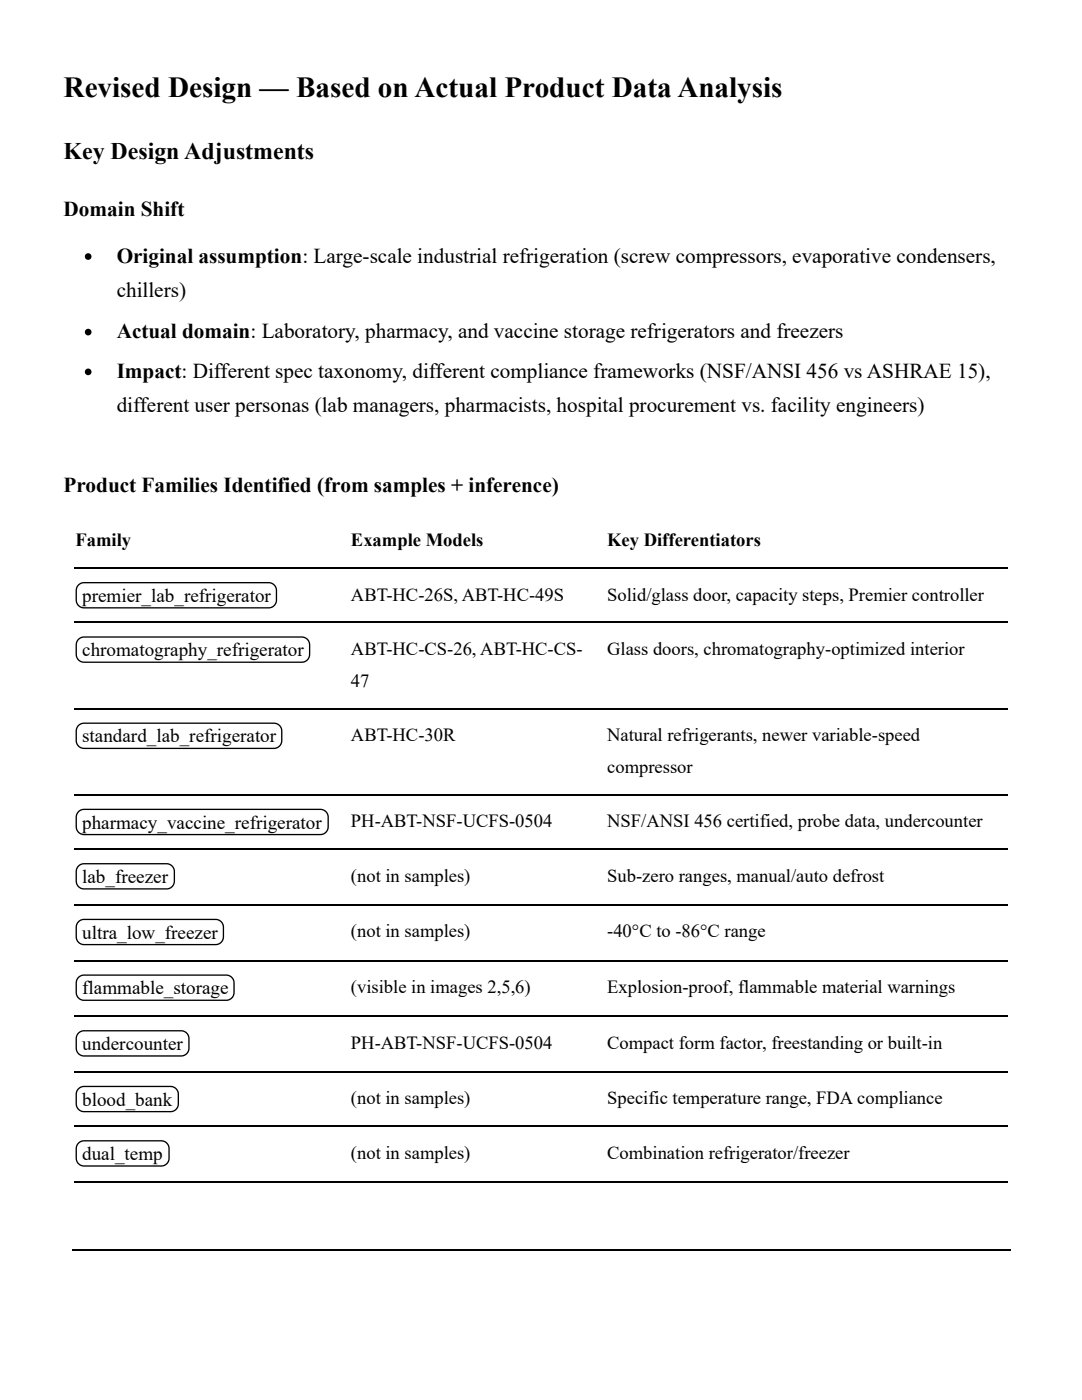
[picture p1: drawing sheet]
<svg xmlns="http://www.w3.org/2000/svg" width="216mm" height="279mm" viewBox="0 0 216 279" stroke-linecap="round" stroke-linejoin="round" font-family="sans-serif">
<defs><g id="words">
<text font-size="5.8" x="12.7" y="19.3">Revised Design — Based on Actual Product Data Analysis</text>
<text font-size="4.8" x="12.7" y="31.8">Key Design Adjustments</text>
<g font-size="4.2">
<text x="12.7" y="43.1">Domain Shift</text>
<text x="23.3" y="52.4">Original assumption: Large-scale industrial refrigeration (screw compressors, evaporative condensers,</text>
<text x="23.3" y="59.3">chillers)</text>
<text x="23.3" y="67.5">Actual domain: Laboratory, pharmacy, and vaccine storage refrigerators and freezers</text>
<text x="23.3" y="75.4">Impact: Different spec taxonomy, different compliance frameworks (NSF/ANSI 456 vs ASHRAE 15),</text>
<text x="23.3" y="82.3">different user personas (lab managers, pharmacists, hospital procurement vs. facility engineers)</text>
<text x="12.7" y="98.2">Product Families Identified (from samples + inference)</text>
</g>
<g font-size="3.8">
<text x="16.4" y="120.1">premier_lab_refrigerator</text>
<text x="16.4" y="131">chromatography_refrigerator</text>
<text x="16.4" y="148.2">standard_lab_refrigerator</text>
<text x="16.4" y="165.4">pharmacy_vaccine_refrigerator</text>
<text x="16.4" y="176.2">lab_freezer</text>
<text x="16.4" y="187.3">ultra_low_freezer</text>
<text x="16.4" y="198.4">flammable_storage</text>
<text x="16.4" y="209.5">undercounter</text>
<text x="16.4" y="220.7">blood_bank</text>
<text x="16.4" y="231.5">dual_temp</text>
</g>
<g font-size="3.7">
<text x="15.1" y="109">Family</text>
<text x="70" y="109">Example Models</text>
<text x="121.2" y="109">Key Differentiators</text>
<text x="70" y="119.9">ABT-HC-26S, ABT-HC-49S</text>
<text x="121.2" y="119.9">Solid/glass door, capacity steps, Premier controller</text>
<text x="70" y="130.7">ABT-HC-CS-26, ABT-HC-CS-</text>
<text x="121.2" y="130.7">Glass doors, chromatography-optimized interior</text>
<text x="70" y="137.1">47</text>
<text x="70" y="147.9">ABT-HC-30R</text>
<text x="121.2" y="147.9">Natural refrigerants, newer variable-speed</text>
<text x="121.2" y="154.3">compressor</text>
<text x="70" y="165.1">PH-ABT-NSF-UCFS-0504</text>
<text x="121.2" y="165.1">NSF/ANSI 456 certified, probe data, undercounter</text>
<text x="70" y="175.9">(not in samples)</text>
<text x="121.2" y="175.9">Sub-zero ranges, manual/auto defrost</text>
<text x="70" y="187.1">(not in samples)</text>
<text x="121.2" y="187.1">-40°C to -86°C range</text>
<text x="70" y="198.2">(visible in images 2,5,6)</text>
<text x="121.2" y="198.2">Explosion-proof, flammable material warnings</text>
<text x="70" y="209.3">PH-ABT-NSF-UCFS-0504</text>
<text x="121.2" y="209.3">Compact form factor, freestanding or built-in</text>
<text x="70" y="220.4">(not in samples)</text>
<text x="121.2" y="220.4">Specific temperature range, FDA compliance</text>
<text x="70" y="231.2">(not in samples)</text>
<text x="121.2" y="231.2">Combination refrigerator/freezer</text>
</g>
</g></defs>
<g fill="#000">
<circle cx="17.6" cy="51.2" r=".66"/>
<circle cx="17.6" cy="66.3" r=".66"/>
<circle cx="17.6" cy="74.2" r=".66"/>
</g>
<g fill="none" stroke="#000" stroke-width=".26">
<path d="M14.8 113.4h186.3M15.7 116.7l.5-.3 .6-.1h36.8a1.56 1.56 0 0 1 1.6 1.5v2a1.56 1.56 0 0 1-1.6 1.5h-36.8a1.56 1.56 0 0 1-1.6-1.5v-2.3zM14.8 124.2h186.3M15.7 127.6l.5-.3 .6-.2h43.4a1.56 1.56 0 0 1 1.6 1.6v1.9a1.56 1.56 0 0 1-1.6 1.6h-43.4a1.56 1.56 0 0 1-1.6-1.6v-2.2zM14.8 141.4h186.3M14.8 158.6h186.3M15.7 144.8l.5-.4 .6-.1h37.9a1.56 1.56 0 0 1 1.5 1.6v1.9a1.56 1.56 0 0 1-1.5 1.6h-37.9a1.56 1.56 0 0 1-1.6-1.6v-2.2zM14.8 169.5h186.3M15.7 162l.5-.4 .6-.1h47.1a1.56 1.56 0 0 1 1.6 1.6v1.9a1.56 1.56 0 0 1-1.6 1.6h-47.1a1.56 1.56 0 0 1-1.6-1.6v-2.2zM15.7 172.8l.5-.3 .6-.1h16.4a1.56 1.56 0 0 1 1.6 1.5v1.9a1.56 1.56 0 0 1-1.6 1.6h-16.4a1.56 1.56 0 0 1-1.6-1.6v-2.2zM14.8 180.6h186.3M14.8 191.7h186.3"/>
<path d="M15.7 183.9l.5-.3 .6-.1h26.2a1.56 1.56 0 0 1 1.6 1.5v2a1.56 1.56 0 0 1-1.6 1.5h-26.2a1.56 1.56 0 0 1-1.6-1.5v-2.3zM15.7 195.1l.5-.4 .6-.1h28.3a1.56 1.56 0 0 1 1.6 1.6v1.9a1.56 1.56 0 0 1-1.6 1.5h-28.3a1.56 1.56 0 0 1-1.6-1.5v-2.2zM14.8 202.8h186.3M14.8 213.9h186.3M15.7 206.2l.5-.4 .6-.1h19.3a1.56 1.56 0 0 1 1.6 1.6v1.9a1.56 1.56 0 0 1-1.6 1.5h-19.3a1.56 1.56 0 0 1-1.6-1.5v-2.2zM15.7 217.3l.5-.4 .6-.1h17.2a1.56 1.56 0 0 1 1.6 1.6v1.9a1.56 1.56 0 0 1-1.6 1.6h-17.2a1.56 1.56 0 0 1-1.6-1.6v-2.2zM14.8 224.8h186.3M14.8 235.9h186.3M15.7 228.1l.5-.3 .6-.1h15.4a1.56 1.56 0 0 1 1.5 1.5v1.9a1.56 1.56 0 0 1-1.5 1.6h-15.4a1.56 1.56 0 0 1-1.6-1.6v-2.2zM14.3 249.4h187.3"/>
</g>
<use href="#words"/>
</svg>
